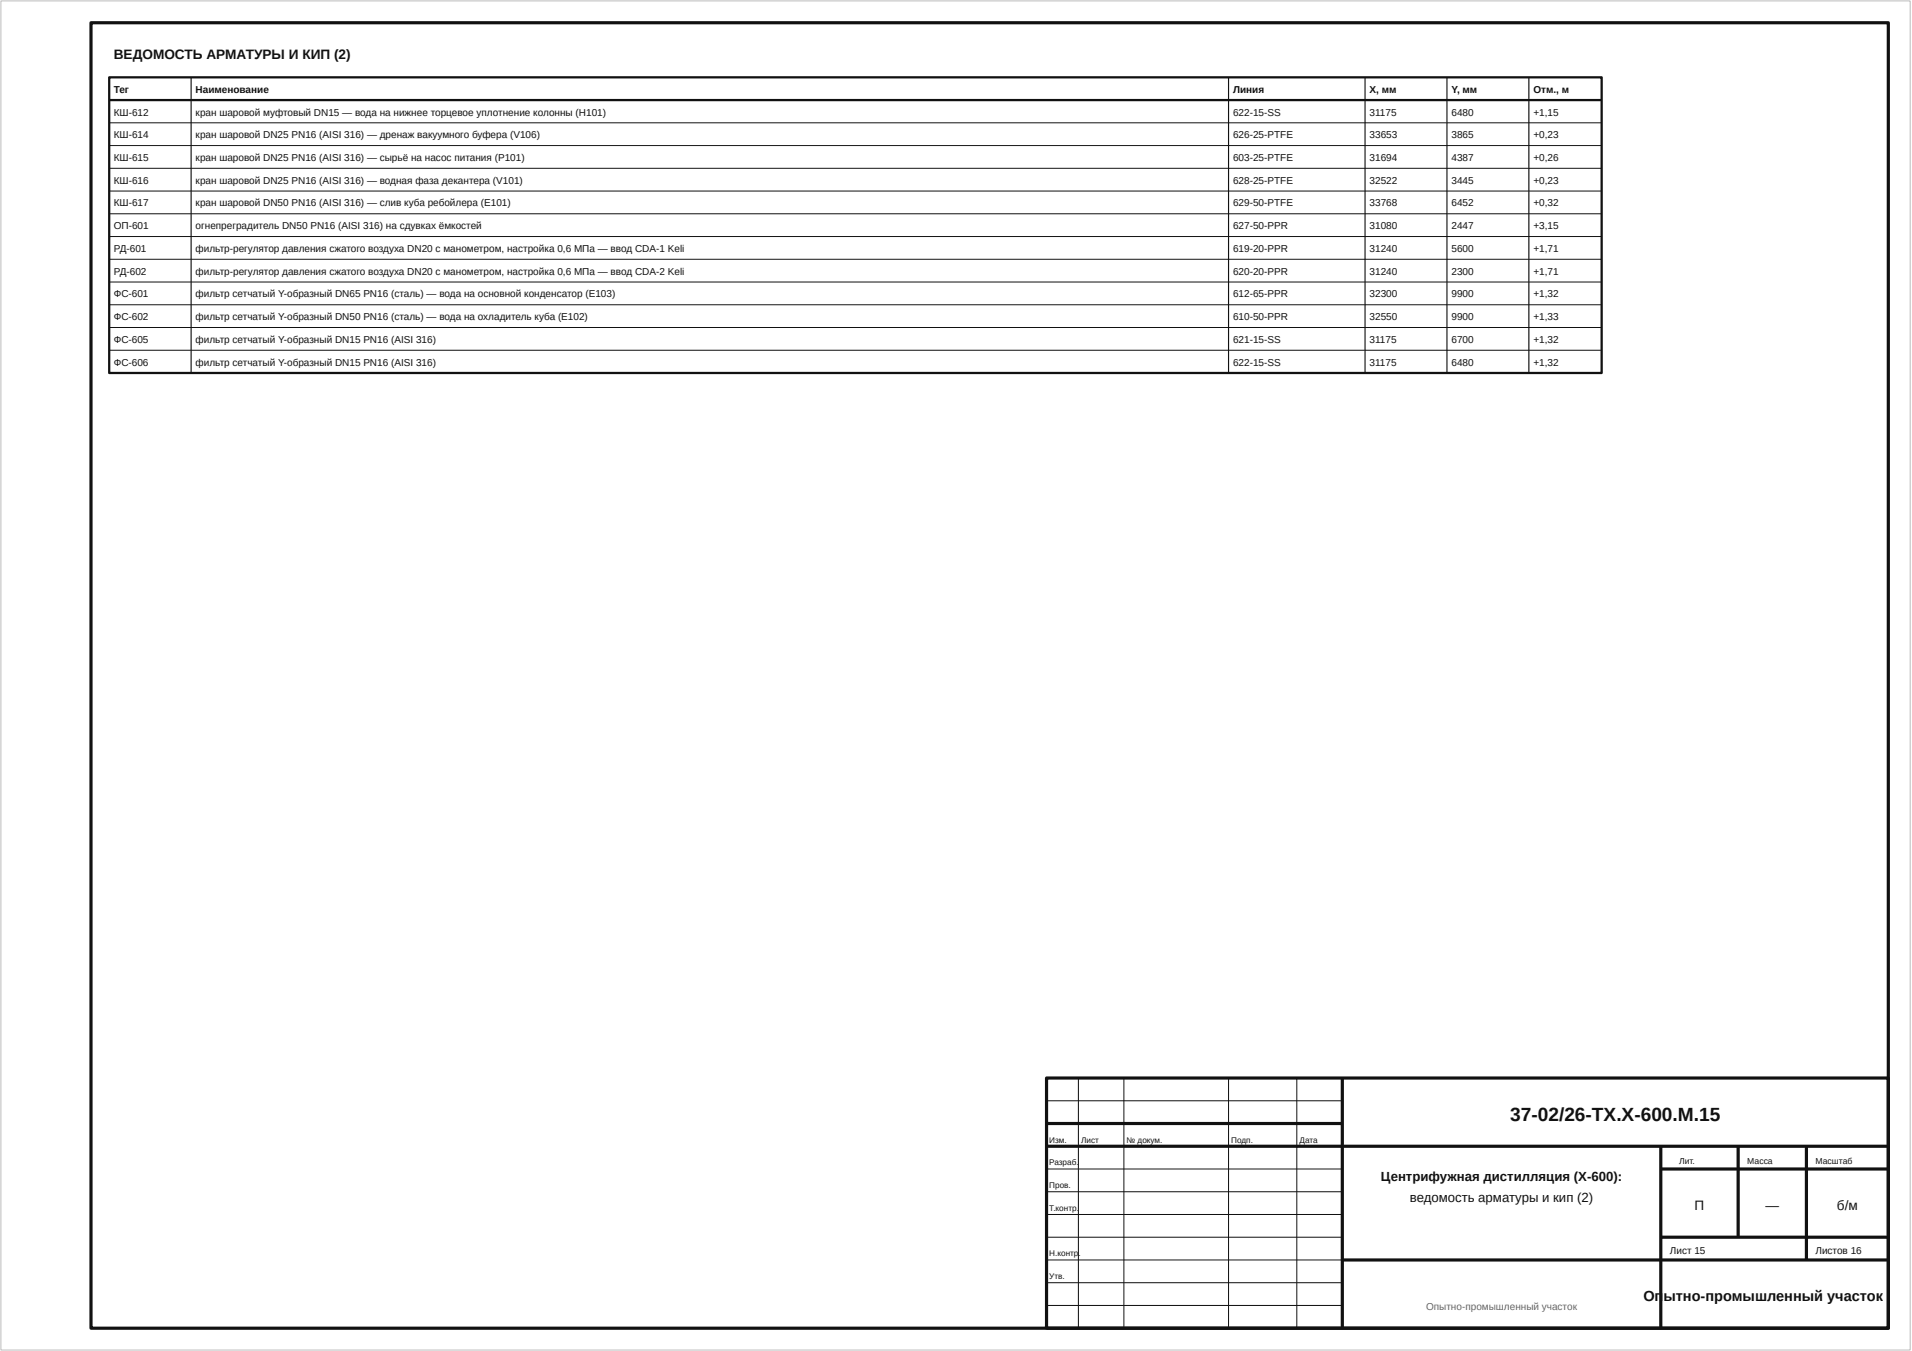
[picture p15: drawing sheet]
<svg xmlns="http://www.w3.org/2000/svg" width="420mm" height="297mm" viewBox="0 0 420 297" stroke-linecap="round" stroke-linejoin="round" font-family="sans-serif">
<defs><g id="words">
<text font-size="4.2" fill="#111" x="331.9" y="246.5">37-02/26-ТХ.X-600.М.15</text>
<g font-size="3.2" fill="#111">
<text x="361.2" y="286">Оп</text>
<text x="365.6" y="286">ытно-промышленный участок</text>
</g>
<g font-size="3" fill="#111">
<text x="25" y="13">ВЕДОМОСТЬ АРМАТУРЫ И КИП (2)</text>
<text x="372.4" y="266">П</text>
<text x="388" y="266">—</text>
<text x="403.7" y="266">б/м</text>
</g>
<g font-size="2.9" fill="#111">
<text x="303.5" y="259.7">Центрифужная дистилляция (X-600):</text>
<text x="309.8" y="264.3">ведомость арматуры и кип (2)</text>
</g>
<g font-size="2.2" fill="#111">
<text x="25" y="20.4">Тег</text>
<text x="43" y="20.4">Наименование</text>
<text x="271" y="20.4">Линия</text>
<text x="301" y="20.4">X, мм</text>
<text x="319" y="20.4">Y, мм</text>
<text x="337" y="20.4">Отм., м</text>
<text x="25" y="25.4">КШ-612</text>
<text x="43" y="25.4">кран шаровой муфтовый DN15 — вода на нижнее торцевое уплотнение колонны (H101)</text>
<text x="271" y="25.4">622-15-SS</text>
<text x="301" y="25.4">31175</text>
<text x="319" y="25.4">6480</text>
<text x="337" y="25.4">+1,15</text>
<text x="25" y="30.4">КШ-614</text>
<text x="25" y="35.4">КШ-615</text>
<text x="43" y="30.4">кран шаровой DN25 PN16 (AISI 316) — дренаж вакуумного буфера (V106)</text>
<text x="43" y="35.4">кран шаровой DN25 PN16 (AISI 316) — сырьё на насос питания (P101)</text>
<text x="271" y="30.4">626-25-PTFE</text>
<text x="271" y="35.4">603-25-PTFE</text>
<text x="301" y="30.4">33653</text>
<text x="301" y="35.4">31694</text>
<text x="319" y="30.4">3865</text>
<text x="319" y="35.4">4387</text>
<text x="337" y="30.4">+0,23</text>
<text x="337" y="35.4">+0,26</text>
<text x="25" y="40.4">КШ-616</text>
<text x="43" y="40.4">кран шаровой DN25 PN16 (AISI 316) — водная фаза декантера (V101)</text>
<text x="271" y="40.4">628-25-PTFE</text>
<text x="301" y="40.4">32522</text>
<text x="319" y="40.4">3445</text>
<text x="337" y="40.4">+0,23</text>
<text x="25" y="45.4">КШ-617</text>
<text x="43" y="45.4">кран шаровой DN50 PN16 (AISI 316) — слив куба ребойлера (E101)</text>
<text x="271" y="45.4">629-50-PTFE</text>
<text x="301" y="45.4">33768</text>
<text x="319" y="45.4">6452</text>
<text x="337" y="45.4">+0,32</text>
<text x="25" y="50.4">ОП-601</text>
<text x="43" y="50.4">огнепреградитель DN50 PN16 (AISI 316) на сдувках ёмкостей</text>
<text x="271" y="50.4">627-50-PPR</text>
<text x="301" y="50.4">31080</text>
<text x="319" y="50.4">2447</text>
<text x="337" y="50.4">+3,15</text>
<text x="25" y="55.4">РД-601</text>
<text x="43" y="55.4">фильтр-регулятор давления сжатого воздуха DN20 с манометром, настройка 0,6 МПа — ввод CDA-1 Keli</text>
<text x="271" y="55.4">619-20-PPR</text>
<text x="301" y="55.4">31240</text>
<text x="319" y="55.4">5600</text>
<text x="337" y="55.4">+1,71</text>
<text x="25" y="60.4">РД-602</text>
<text x="25" y="65.4">ФС-601</text>
<text x="43" y="60.4">фильтр-регулятор давления сжатого воздуха DN20 с манометром, настройка 0,6 МПа — ввод CDA-2 Keli</text>
<text x="43" y="65.4">фильтр сетчатый Y-образный DN65 PN16 (сталь) — вода на основной конденсатор (E103)</text>
<text x="271" y="60.4">620-20-PPR</text>
<text x="271" y="65.4">612-65-PPR</text>
<text x="301" y="60.4">31240</text>
<text x="301" y="65.4">32300</text>
<text x="319" y="60.4">2300</text>
<text x="319" y="65.4">9900</text>
<text x="337" y="60.4">+1,71</text>
<text x="337" y="65.4">+1,32</text>
<text x="25" y="70.4">ФС-602</text>
<text x="43" y="70.4">фильтр сетчатый Y-образный DN50 PN16 (сталь) — вода на охладитель куба (E102)</text>
<text x="271" y="70.4">610-50-PPR</text>
<text x="301" y="70.4">32550</text>
<text x="319" y="70.4">9900</text>
<text x="337" y="70.4">+1,33</text>
<text x="25" y="75.4">ФС-605</text>
<text x="43" y="75.4">фильтр сетчатый Y-образный DN15 PN16 (AISI 316)</text>
<text x="271" y="75.4">621-15-SS</text>
<text x="301" y="75.4">31175</text>
<text x="319" y="75.4">6700</text>
<text x="337" y="75.4">+1,32</text>
<text x="25" y="80.4">ФС-606</text>
<text x="43" y="80.4">фильтр сетчатый Y-образный DN15 PN16 (AISI 316)</text>
<text x="271" y="80.4">622-15-SS</text>
<text x="301" y="80.4">31175</text>
<text x="319" y="80.4">6480</text>
<text x="337" y="80.4">+1,32</text>
<text x="367" y="275.8">Лист 15</text>
<text x="399" y="275.8">Листов 16</text>
</g>
<text font-size="2.2" fill="#666" x="313.4" y="288">Опытно-промышленный участок</text>
<g font-size="1.9" fill="#111">
<text x="369" y="255.8">Лит.</text>
<text x="384" y="255.8">Масса</text>
<text x="399" y="255.8">Масштаб</text>
</g>
<g font-size="1.8" fill="#111">
<text x="230.6" y="251.2">Изм.</text>
<text x="237.6" y="251.2">Лист</text>
<text x="247.6" y="251.2">№ докум.</text>
<text x="270.6" y="251.2">Подп.</text>
<text x="285.6" y="251.2">Дата</text>
<text x="230.6" y="256.2">Разраб.</text>
<text x="230.6" y="261.2">Пров.</text>
<text x="230.6" y="266.2">Т.контр.</text>
<text x="230.6" y="276.2">Н.контр</text>
<text x="230.6" y="281.2">Утв.</text>
<text x="237" y="276.2">.</text>
</g>
</g></defs>
<path d="M20 5h395v287h-395zM230 237h185v55h-185zM295 237v55M230 247h65M230 252h185M365 252v40M365 257h50M382 252v20M397 252v25M295 277h120M365 272h50" fill="none" stroke="#111" stroke-width=".7" stroke-linecap="butt"/>
<path d="M24 17h328v65h-328zM24 22h328" fill="none" stroke="#111" stroke-width=".5"/>
<path d="M.2 .2h419.6v296.6h-419.6z" fill="none" stroke="#bbb" stroke-width=".22"/>
<g fill="none" stroke="#111" stroke-width=".22">
<path d="M24 27h328M24 32h328M24 37h328M24 42h328M24 47h328M24 52h328M24 57h328M24 62h328M24 67h328M24 72h328M24 77h328M237 237v55"/>
<path d="M247 237v55M270 237v55M285 237v55M230 242h65M230 257h65M230 262h65M230 267h65M230 272h65M230 277h65M230 282h65M230 287h65"/>
</g>
<path d="M42 17v65M270 17v65M300 17v65M318 17v65M336 17v65" fill="none" stroke="#111" stroke-width=".25"/>
<use href="#words"/>
</svg>
